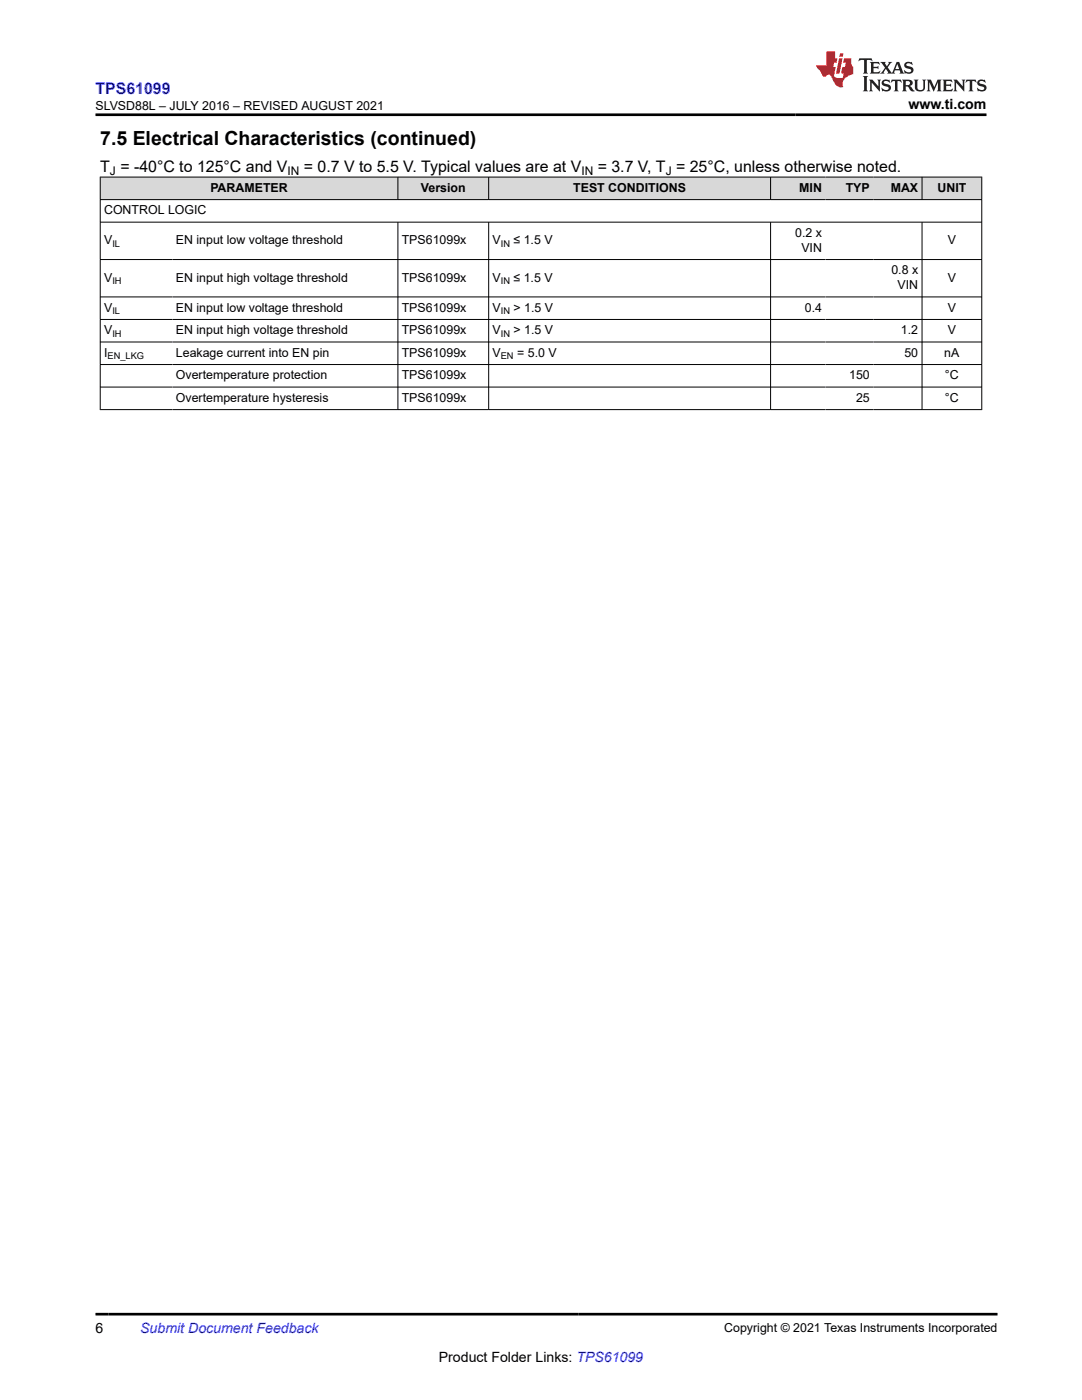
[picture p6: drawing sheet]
<svg xmlns="http://www.w3.org/2000/svg" width="216mm" height="279mm" viewBox="0 0 216 279" stroke-linecap="round" stroke-linejoin="round" font-family="sans-serif">
<defs><g id="words">
<text font-size="3.9" x="20" y="28.8">7.5 Electrical Characteristics (continued)</text>
<text font-size="3.2" fill="#00f" x="19" y="18.7">TPS61099</text>
<g font-size="3.2">
<text x="20" y="34.3">T = -40°C to 125°C and V</text>
<text x="60.6" y="34.3">= 0.7 V to 5.5 V. Typical values are at V</text>
<text x="119.3" y="34.3">= 3.7 V, T = 25°C, unless otherwise noted.</text>
</g>
<g font-size="2.8">
<text x="181.3" y="21.8">www.ti.com</text>
<text x="19" y="266.1">6</text>
<text x="87.6" y="271.7">Product Folder Links: TPS61099</text>
</g>
<text font-size="2.8" fill="#00f" x="28" y="266.1">Submit Document Feedback</text>
<g font-size="2.5">
<text x="19" y="21.9">SLVSD88L – JULY 2016 – REVISED AUGUST 2021</text>
<text x="42" y="38.3">PARAMETER</text>
<text x="84" y="38.3">Version</text>
<text x="114.4" y="38.3">TEST CONDITIONS</text>
<text x="159.5" y="38.3">MIN</text>
<text x="168.7" y="38.3">TYP</text>
<text x="177.7" y="38.3">MAX</text>
<text x="187.1" y="38.3">UNIT</text>
<text x="20.8" y="42.8">CONTROL LOGIC</text>
<text x="158.7" y="47.3">0.2 x</text>
<text x="20.8" y="48.8">V</text>
<text x="35.1" y="48.8">EN input low voltage threshold</text>
<text x="80.2" y="48.8">TPS61099x</text>
<text x="98.3" y="48.8">V</text>
<text x="102.5" y="48.8">≤ 1.5 V</text>
<text x="159.9" y="50.3">VIN</text>
<text x="189.1" y="48.8">V</text>
<text x="20.8" y="56.2">V</text>
<text x="35.1" y="56.2">EN input high voltage threshold</text>
<text x="80.2" y="56.2">TPS61099x</text>
<text x="98.3" y="56.2">V</text>
<text x="102.5" y="56.2">≤ 1.5 V</text>
<text x="177.9" y="54.8">0.8 x</text>
<text x="179.1" y="57.7">VIN</text>
<text x="189.1" y="56.2">V</text>
<text x="20.8" y="62.2">V</text>
<text x="35.1" y="62.2">EN input low voltage threshold</text>
<text x="80.2" y="62.2">TPS61099x</text>
<text x="98.3" y="62.2">V</text>
<text x="102.5" y="62.2">&gt; 1.5 V</text>
<text x="160.6" y="62.2">0.4</text>
<text x="189.1" y="62.2">V</text>
<text x="20.8" y="66.7">V</text>
<text x="20.8" y="71.2">I</text>
<text x="35.1" y="66.7">EN input high voltage threshold</text>
<text x="35.1" y="71.2">Leakage current into EN pin</text>
<text x="80.2" y="66.7">TPS61099x</text>
<text x="80.2" y="71.2">TPS61099x</text>
<text x="98.3" y="66.7">V</text>
<text x="98.3" y="71.2">V</text>
<text x="102.5" y="66.7">&gt; 1.5 V</text>
<text x="103.2" y="71.2">= 5.0 V</text>
<text x="179.8" y="66.7">1.2</text>
<text x="180.5" y="71.2">50</text>
<text x="188.4" y="71.2">nA</text>
<text x="189.1" y="66.7">V</text>
<text x="35.1" y="75.7">Overtemperature protection</text>
<text x="80.2" y="75.7">TPS61099x</text>
<text x="169.4" y="75.7">150</text>
<text x="188.6" y="75.7">°C</text>
<text x="35.1" y="80.2">Overtemperature hysteresis</text>
<text x="80.2" y="80.2">TPS61099x</text>
<text x="170.8" y="80.2">25</text>
<text x="188.6" y="80.2">°C</text>
<text x="144.5" y="265.8">Copyright © 2021 Texas Instruments Incorporated</text>
</g>
<g font-size="2.4">
<text x="21.9" y="34.9">J</text>
<text x="57.4" y="34.9">IN</text>
<text x="116" y="34.9">IN</text>
<text x="132.8" y="34.9">J</text>
</g>
<g font-size="1.9">
<text x="22.4" y="49.3">IL</text>
<text x="99.9" y="49.3">IN</text>
<text x="22.4" y="56.7">IH</text>
<text x="99.9" y="56.7">IN</text>
<text x="22.4" y="62.7">IL</text>
<text x="99.9" y="62.7">IN</text>
<text x="21.5" y="71.7">EN_LKG</text>
<text x="22.4" y="67.2">IH</text>
<text x="99.9" y="67.2">IN</text>
<text x="99.9" y="71.7">EN</text>
</g>
</g></defs>
<g fill="#d8d8d8">
<path d="M20 35.3h175.9v4.5h-175.9z" fill-rule="evenodd"/>
<path d="M20.1 35.4h59.2v4.4h-59.2z" fill-rule="evenodd"/>
<path d="M79.5 35.4h17.9v4.4h-17.9z" fill-rule="evenodd"/>
<path d="M97.6 35.4h56.1v4.4h-56.1z" fill-rule="evenodd"/>
<path d="M153.8 35.4h10.9v4.4h-10.9z" fill-rule="evenodd"/>
<path d="M164.7 35.4h9.6v4.4h-9.6z" fill-rule="evenodd"/>
<path d="M174.3 35.4h9.6v4.4h-9.6z" fill-rule="evenodd"/>
<path d="M184 35.4h11.8v4.4h-11.8z" fill-rule="evenodd"/>
</g>
<g fill="none" stroke="#000" stroke-width=".2">
<path d="M19.9 35.3h176.1M19.9 39.8h176.1M20 35.3v46.5M79.4 35.3v4.6M97.5 35.3v4.6M153.8 35.3v4.6M184 35.3v4.6M195.9 35.3v46.5M19.9 44.3h176.1M19.9 51.8h176.1M19.9 59.3h176.1M79.4 44.3v37.5"/>
<path d="M97.5 44.3v37.5M153.8 44.3v37.5M184 44.3v37.5M19.9 63.8h176.1M19.9 68.3h176.1M19.9 72.8h176.1M19.9 77.2h176.1M19.9 81.7h176.1"/>
</g>
<path d="M171.5 11.6l-.2 .6 .5-.2h.6v.1v2.2l-.2 .4h1l-.2-.4v-2.2v-.1h.5l.5 .2-.1-.6zM173.6 12.4l.2 .3v1.6l-.2 .4h1.9l.1-.6a1.08 1.08 0 0 1-1.3 .2v-.7h.6l.4 .2v-.7l-.4 .2h-.6v-.5l.2-.2a1 1 0 0 1 1 .3l-.1-.5zM175.7 12.4l.9 1.1-1 1.2h.9l-.2-.2 .5-.8 .4 .8-.2 .2h1.6l-.2-.2 .2-.5h.9l.1 .5-.1 .2h.9l-.2-.4-.8-1.9h-.5l-.9 2.1-.9-1.1 .9-1h-.8l.2 .2-.4 .6-.4-.6 .2-.2zM179 12.8l.4 1h-.7zM180.7 12.5a.65 .65 0 0 0-.2 .7 .65 .65 0 0 0 .6 .5l.6 .1 .1 .3a.79 .79 0 0 1-.7 .4 .79 .79 0 0 1-.7-.5l.1 .7 .2-.1a.93 .93 0 0 0 1.1 0 .93 .93 0 0 0 .4-.9 1.46 1.46 0 0 0-1.2-.6l-.1-.3a1.09 1.09 0 0 1 1.2 .2l-.2-.6-.1 .1-.5-.2zM172.2 15.2l.2 .4v2.2l-.2 .4h1l-.2-.4v-2.2l.2-.4zM173.4 15.9l.2 .4v1.5l-.2 .4h.8l-.3-.4 .1-1.3 1.6 1.8v-2l.2-.4h-.7l.1 .2 .1 1.1-1.2-1.3zM176.2 16a.65 .65 0 0 0-.2 .8 .65 .65 0 0 0 .6 .4l.6 .2 .1 .2a.79 .79 0 0 1-.7 .4 .79 .79 0 0 1-.7-.5l.1 .7 .2-.1a.93 .93 0 0 0 1.1 .1 .93 .93 0 0 0 .4-1 1.46 1.46 0 0 0-1.2-.5l-.1-.4a1.09 1.09 0 0 1 1.2 .2l-.1-.6-.2 .1-.5-.1zM177.9 15.9l-.1 .6a.63 .63 0 0 1 .8-.3v1.6l-.3 .4h1l-.2-.4v-1.6a.66 .66 0 0 1 .8 .3l-.1-.6zM180 15.9l.2 .4v1.5l-.2 .4h1l-.2-.2-.1-.7h.5l.1 .2a.79 .79 0 0 0 1.2 .6l-1-.9a.61 .61 0 0 0 .6-.6 .61 .61 0 0 0-.5-.7zM180.8 16.2h.1a.47 .47 0 0 1 .5 .1 .47 .47 0 0 1 .1 .5l-.1 .1-.7 .1zM182.3 15.9l.2 .2a2.27 2.27 0 0 0 .4 2 1.04 1.04 0 0 0 1.7-.7v-1.3l.2-.2h-.8l.2 .4v1.1a.6 .6 0 0 1-.6 .6 .6 .6 0 0 1-.6-.6v-1.1l.3-.4zM184.9 15.9l.2 .4v1.5l-.2 .4h.8l-.3-.4v-1.4l.9 1.9 .9-1.9v1.4l-.3 .4h1l-.2-.4v-1.5l.2-.4h-.8l-.7 1.5-.6-1.5zM188.1 15.9l.2 .4v1.5l-.2 .4h1.9l.1-.6a1.09 1.09 0 0 1-1.3 .2v-.7h.6l.4 .2v-.6l-.4 .2h-.6v-.6l.2-.1a1.01 1.01 0 0 1 1 .3l-.1-.6zM190.2 15.9l.3 .4v1.5l-.3 .4h.8l-.2-.4v-1.3l1.6 1.8v-2l.2-.4h-.7l.2 .2v1.1l-1.2-1.3zM192.8 15.9l-.1 .6a.63 .63 0 0 1 .8-.3v1.6l-.3 .4h1l-.2-.4v-1.6a.66 .66 0 0 1 .8 .3l-.1-.6zM195.2 16a.65 .65 0 0 0-.2 .8 .65 .65 0 0 0 .6 .4l.6 .2 .2 .2a.79 .79 0 0 1-.7 .4 .79 .79 0 0 1-.7-.5l.1 .7 .2-.1a.93 .93 0 0 0 1 .1 .93 .93 0 0 0 .5-1 1.46 1.46 0 0 0-1.3-.5v-.4a1.09 1.09 0 0 1 1.2 .2l-.2-.6-.2 .1-.5-.1z" fill="#231f20"/>
<path d="M164.9 10.3v2.7h-2l.1 .4 .8 1a.95 .95 0 0 0 1 .9 .59 .59 0 0 1 .5-.4 .59 .59 0 0 1 .5 .3l.4 .8a1.59 1.59 0 0 0 2.1 1.4 1.61 1.61 0 0 1 1-2.3l1-.3-.1-1.5a1.59 1.59 0 0 1-.3-1.7h-1.5l-.2 .9h.6l-.2 .9h-.5l-.2 .9v.3l.4 .1-.1 .9h-.7a.73 .73 0 0 1-1-.7l.3-1.5h-.5l.1-.9h.5l.2-.9h-.5v-1.3zM167.4 11.6l-.6 3.1h.7l.6-3.1zM167.6 10.7l-.1 .6h.7l.1-.6z" fill="#ed1c24"/>
<path d="M19 22.9h177.8M19 262.3h180" fill="none" stroke="#000" stroke-width=".53"/>
<use href="#words"/>
</svg>
